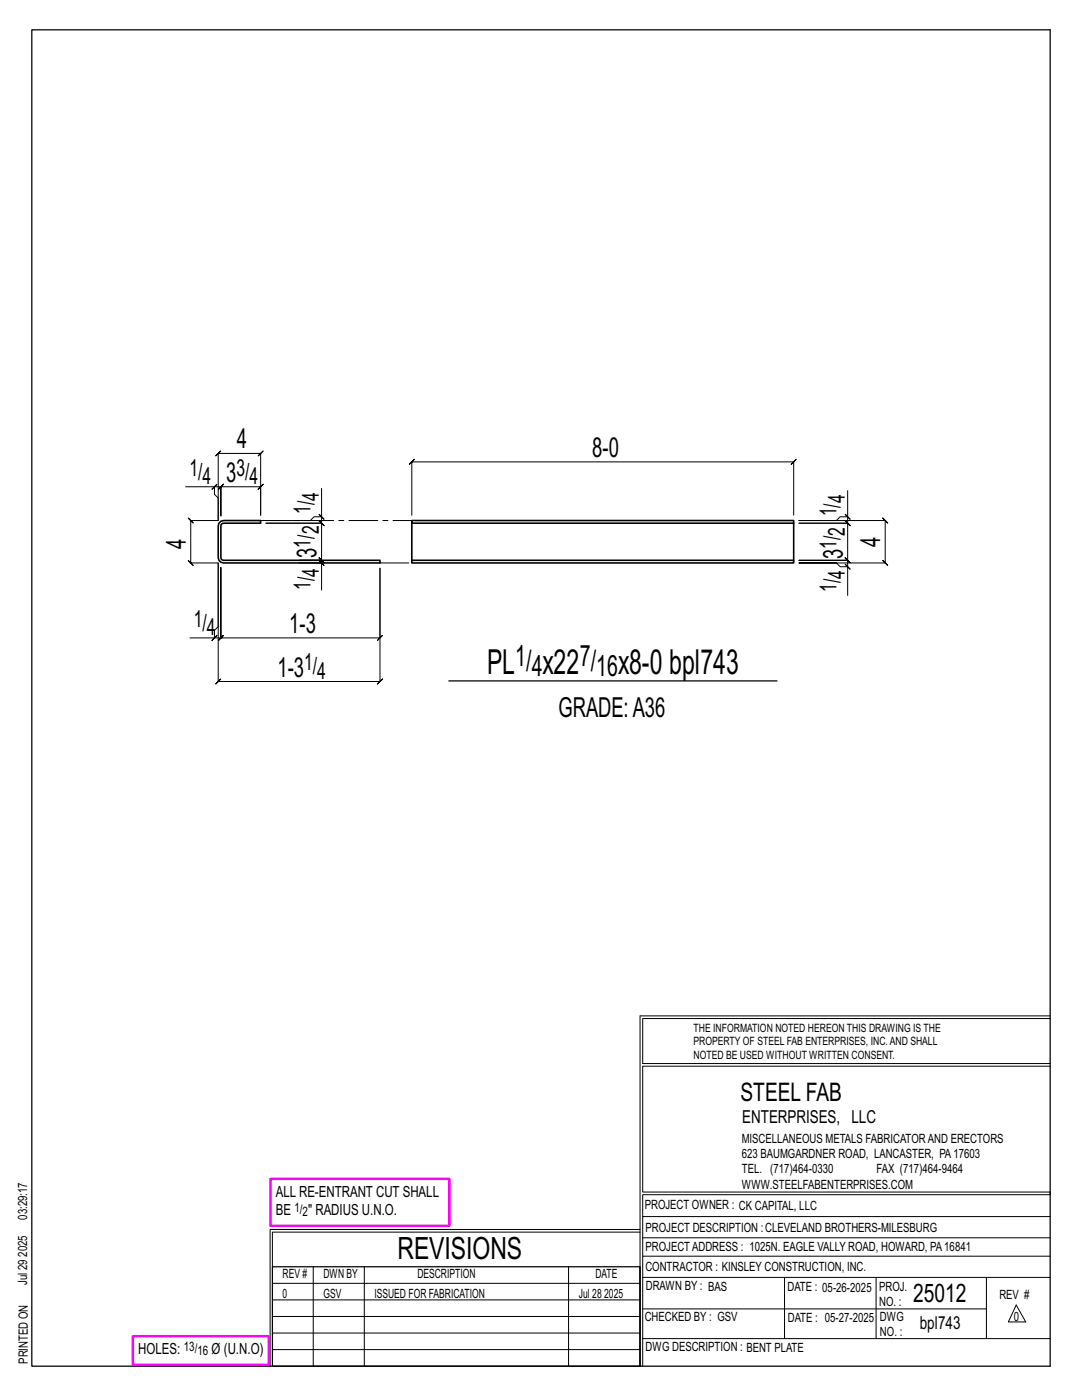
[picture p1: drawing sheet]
<svg xmlns="http://www.w3.org/2000/svg" width="216mm" height="279mm" viewBox="0 0 216 279" stroke-linecap="round" stroke-linejoin="round" font-family="sans-serif">
<defs><g id="words">
<g font-size="6.9">
<text x="97.2" y="134.4">PL</text>
<text x="108.3" y="134.4">x22</text>
<text x="123.3" y="134.4">x8-0 bpl743</text>
</g>
<text font-size="6.1" x="79.3" y="251.3">REVISIONS</text>
<g font-size="5.9">
<text x="102.8" y="132.9">1/</text>
<text x="106.1" y="135">4</text>
<text x="115.7" y="132.9">7/</text>
<text x="119" y="135">16</text>
</g>
<g font-size="5.5">
<text x="47.3" y="89.5">4</text>
<text x="118.2" y="91.2">8-0</text>
<text x="45.1" y="96.2">3</text>
<text x="37.1" y="109.6" transform="rotate(-90 37.1 109.6)">4</text>
<text x="63.2" y="111.3" transform="rotate(-90 63.2 111.3)">3</text>
<text x="168.2" y="111.5" transform="rotate(-90 168.2 111.5)">3</text>
<text x="175.6" y="109.1" transform="rotate(-90 175.6 109.1)">4</text>
<text x="57.7" y="126.3">1-3</text>
<text x="55.4" y="135">1-3</text>
<text x="111.4" y="143.2">GRADE:A36</text>
</g>
<g font-size="5.1">
<text x="147.8" y="219.8">STEEL FAB</text>
<text x="182.2" y="259.9">25012</text>
</g>
<g font-size="4.7">
<text x="37.8" y="94.9">1/</text>
<text x="47.2" y="94.9">3/</text>
<text x="40.4" y="96.6">4</text>
<text x="49.8" y="96.6">4</text>
<text x="63.6" y="100" transform="rotate(-90 63.6 100)">4</text>
<text x="168.6" y="100.4" transform="rotate(-90 168.6 100.4)">4</text>
<text x="61.9" y="102.6" transform="rotate(-90 61.9 102.6)">1/</text>
<text x="63.6" y="106.7" transform="rotate(-90 63.6 106.7)">2</text>
<text x="166.9" y="103" transform="rotate(-90 166.9 103)">1/</text>
<text x="168.6" y="106.9" transform="rotate(-90 168.6 106.9)">2</text>
<text x="61.9" y="109.3" transform="rotate(-90 61.9 109.3)">1/</text>
<text x="166.9" y="109.5" transform="rotate(-90 166.9 109.5)">1/</text>
<text x="61.9" y="117.8" transform="rotate(-90 61.9 117.8)">1/</text>
<text x="63.6" y="115.2" transform="rotate(-90 63.6 115.2)">4</text>
<text x="166.9" y="118.1" transform="rotate(-90 166.9 118.1)">1/</text>
<text x="168.6" y="115.5" transform="rotate(-90 168.6 115.5)">4</text>
<text x="38.7" y="125.1">1/</text>
<text x="41.3" y="126.7">4</text>
<text x="60.7" y="133.8">1/</text>
<text x="63.3" y="135.4">4</text>
</g>
<g font-size="3.6">
<text x="148.1" y="224.1">ENTERPRISES, LLC</text>
<text x="183.5" y="265.2">bpl743</text>
</g>
<g font-size="3.1">
<text x="55" y="238.9">ALL RE-ENTRANT CUT SHALL</text>
<text x="55" y="242.5">BE</text>
<text x="61.5" y="242.5">&quot; RADIUS U.N.O.</text>
<text x="27.6" y="270.2">HOLES:</text>
<text x="42.2" y="270.2">Ø (U.N.O)</text>
</g>
<g font-size="2.6">
<text x="58.8" y="241.8">1/</text>
<text x="60.4" y="242.7">2</text>
<text x="36.7" y="269.6">13/</text>
<text x="39.4" y="270.5">16</text>
</g>
<g font-size="2.5">
<text x="148" y="231.2">623 BAUMGARDNER ROAD, LANCASTER, PA17603</text>
<text x="148" y="228.1">MISCELLANEOUS METALS FABRICATORAND ERECTORS</text>
<text x="148" y="237.2">WWW.STEELFABENTERPRISES.COM</text>
<text x="148" y="234.2">TEL. (717)464-0330</text>
<text x="174.9" y="234.2">FAX (717)464-9464</text>
<text x="5.4" y="243.4" transform="rotate(-90 5.4 243.4)">03:29:17</text>
<text x="128.7" y="241.3">PROJECT OWNER : CK CAPITAL, LLC</text>
<text x="128.8" y="246">PROJECT DESCRIPTION :CLEVELAND BROTHERS-MILESBURG</text>
<text x="5.4" y="250.8" transform="rotate(-90 5.4 250.8)">2025</text>
<text x="128.8" y="249.7">PROJECTADDRESS : 1025N. EAGLE VALLY ROAD, HOWARD, PA16841</text>
<text x="5.4" y="256.5" transform="rotate(-90 5.4 256.5)">Jul 29</text>
<text x="56.4" y="255">REV #</text>
<text x="64.5" y="255">DWN BY</text>
<text x="83.3" y="255">DESCRIPTION</text>
<text x="118.8" y="255">DATE</text>
<text x="128.8" y="253.7">CONTRACTOR : KINSLEY CONSTRUCTION, INC.</text>
<text x="128.9" y="257.5">DRAWN BY : BAS</text>
<text x="157.1" y="257.6">DATE : 05-26-2025</text>
<text x="175.4" y="257.7">PROJ.</text>
<text x="56.4" y="259">0</text>
<text x="64.5" y="259">GSV</text>
<text x="74.7" y="259">ISSUED FOR FABRICATION</text>
<text x="115.5" y="259">Jul 28</text>
<text x="120.6" y="259">2025</text>
<text x="128.6" y="263.7">CHECKED BY : GSV</text>
<text x="157.2" y="263.7">DATE : 05-27-2025</text>
<text x="175.4" y="260.7">NO. :</text>
<text x="175.6" y="263.7">DWG</text>
<text x="199.4" y="259.2">REV #</text>
<text x="202.3" y="263.7">0</text>
<text x="128.8" y="269.7">DWG DESCRIPTION : BENT PLATE</text>
<text x="175.6" y="266.7">NO. :</text>
<text x="5.5" y="272.2" transform="rotate(-90 5.5 272.2)">PRINTED ON</text>
</g>
<g font-size="2.3">
<text x="138.4" y="208.6">PROPERTY OF STEEL FAB ENTERPRISES, INC.AND SHALL</text>
<text x="138.4" y="205.9">THE INFORMATION NOTED HEREON THIS DRAWING IS THE</text>
<text x="138.4" y="211.3">NOTED BE USED WITHOUT WRITTEN CONSENT.</text>
</g>
</g></defs>
<g fill="none" stroke="#000" stroke-width=".2">
<path d="M37 97.1h5.8v1.5l.7 .8v4.5h-5.4l-.5-.5 1 1-.5-.5v8.4l-.5-.5 1 1-.5-.5h5.4v23.7l-.5 .5 1-1-.5 .5h32.3l-.5 .5 1-1-.5 .5v-22.6v13.9l.5-.5-1 1 .5-.5h-31.7l.5-.5-1 1 .5-.5v-14v14l.5-.5-1 1 .5-.5h-1.3M42.3 97.6l1-1zM42.8 97.1h1.3l-.5 .5 1-1-.5 .5v5.9v-5.9l-.5 .5 1-1-.5 .5h7.9l-.5 .5 1-1-.5 .5v5.7v-12.3l.5-.5-1 1 .5-.5h-8.5l.5-.5-1 1 .5-.5v13.4M64.2 97.5v5.6h-1.5l-.8 .8h-8.8M169.1 97.9v5.2h-1.5l-.7 .8h-7.5h17.2l-.5-.5 1 1-.5-.5v8.4l-.5-.5 1 1-.5-.5h-17.2h7.5l.7 .8h1.5v5.7M43.5 112.3v12.8l-.7 .7v1.5h-4.9M59.7 112.3h4.5v5.5M63.7 102.6l1 1zM63.7 111.8l1 1zM64.2 103.1v1.3l-.5-.5 1 1-.5-.5h-11.1h11.1l-.5-.5 1 1-.5-.5v7.4l-.5-.5 1 1-.5-.5h-4.5h4.5l-.5-.5 1 1-.5-.5v.5M82.2 102.8v-10.6l-.5 .5 1-1-.5 .5h76.2l-.5 .5 1-1-.5 .5v10.6M168.6 112.6l1 1z"/>
<path d="M168.6 102.6l1 1zM169.1 103.1v1.3l-.5-.5 1 1-.5-.5h-9.7h9.7l-.5-.5 1 1-.5-.5v7.4l-.5-.5 1 1-.5-.5h-9.7h9.7l-.5-.5 1 1-.5-.5v1.3M42.3 127.8l1-1zM127.7 202.7v70M127.7 202.7h81.8M209.5 203.3h-81.3v9h81.3M209.5 212.8h-81.3v25.1h81.3v.5h-81.3v34.3M54.4 259.4h73.3M54.4 256.1h73.3M62.5 252.8v19.9M72.7 252.8v19.9M113.4 252.8v19.9"/>
<path d="M127.7 245.4h-73.8v27.3M127.7 245.9h-73.3v6.9M128.2 242.8h81.3M128.2 254.9h81.3M128.2 250.7h81.3M128.2 247h81.3M156.5 254.9v12.2M174.8 254.9v12.2M196.8 254.9v12.2M54.4 269.3h73.3M54.4 266h73.3M54.4 262.7h73.3"/>
<path d="M128.2 261.2h68.6M128.2 267.1h81.3M202.8 260.4l1.9 3.4h-3.5z"/>
</g>
<path d="M6.3 6h203.2v266.7h-203.2zM89.6 135.9h65.4M54.4 252.8h73.3v19.9h-73.3z" fill="none" stroke="#000" stroke-width=".25"/>
<path d="M54 235.3h35.6v9.3h-35.6zM26.5 266.7h27.1v5.7h-27.1z" fill="none" stroke="#f0f" stroke-width=".5"/>
<path d="M43.7 104.4l.4-.4 .5-.1h7.4v.5h-7.4l-.5 .3v6.6l.2 .4 .3 .1h31.2v.5h-31.2l-.5-.1-.4-.4-.2-.5v-6.4zM82.2 111.8h76.2v.5h-76.2zM82.2 103.9h76.2v.5h-76.2zM82.2 104.4v7.4M158.4 104.4v7.4" fill="none" stroke="#000" stroke-width=".32"/>
<path d="M52 103.9h30.2M75.8 112.3h6.4" fill="none" stroke="#000" stroke-width=".2" stroke-dasharray="5.8 1 1 1"/>
<use href="#words"/>
</svg>
